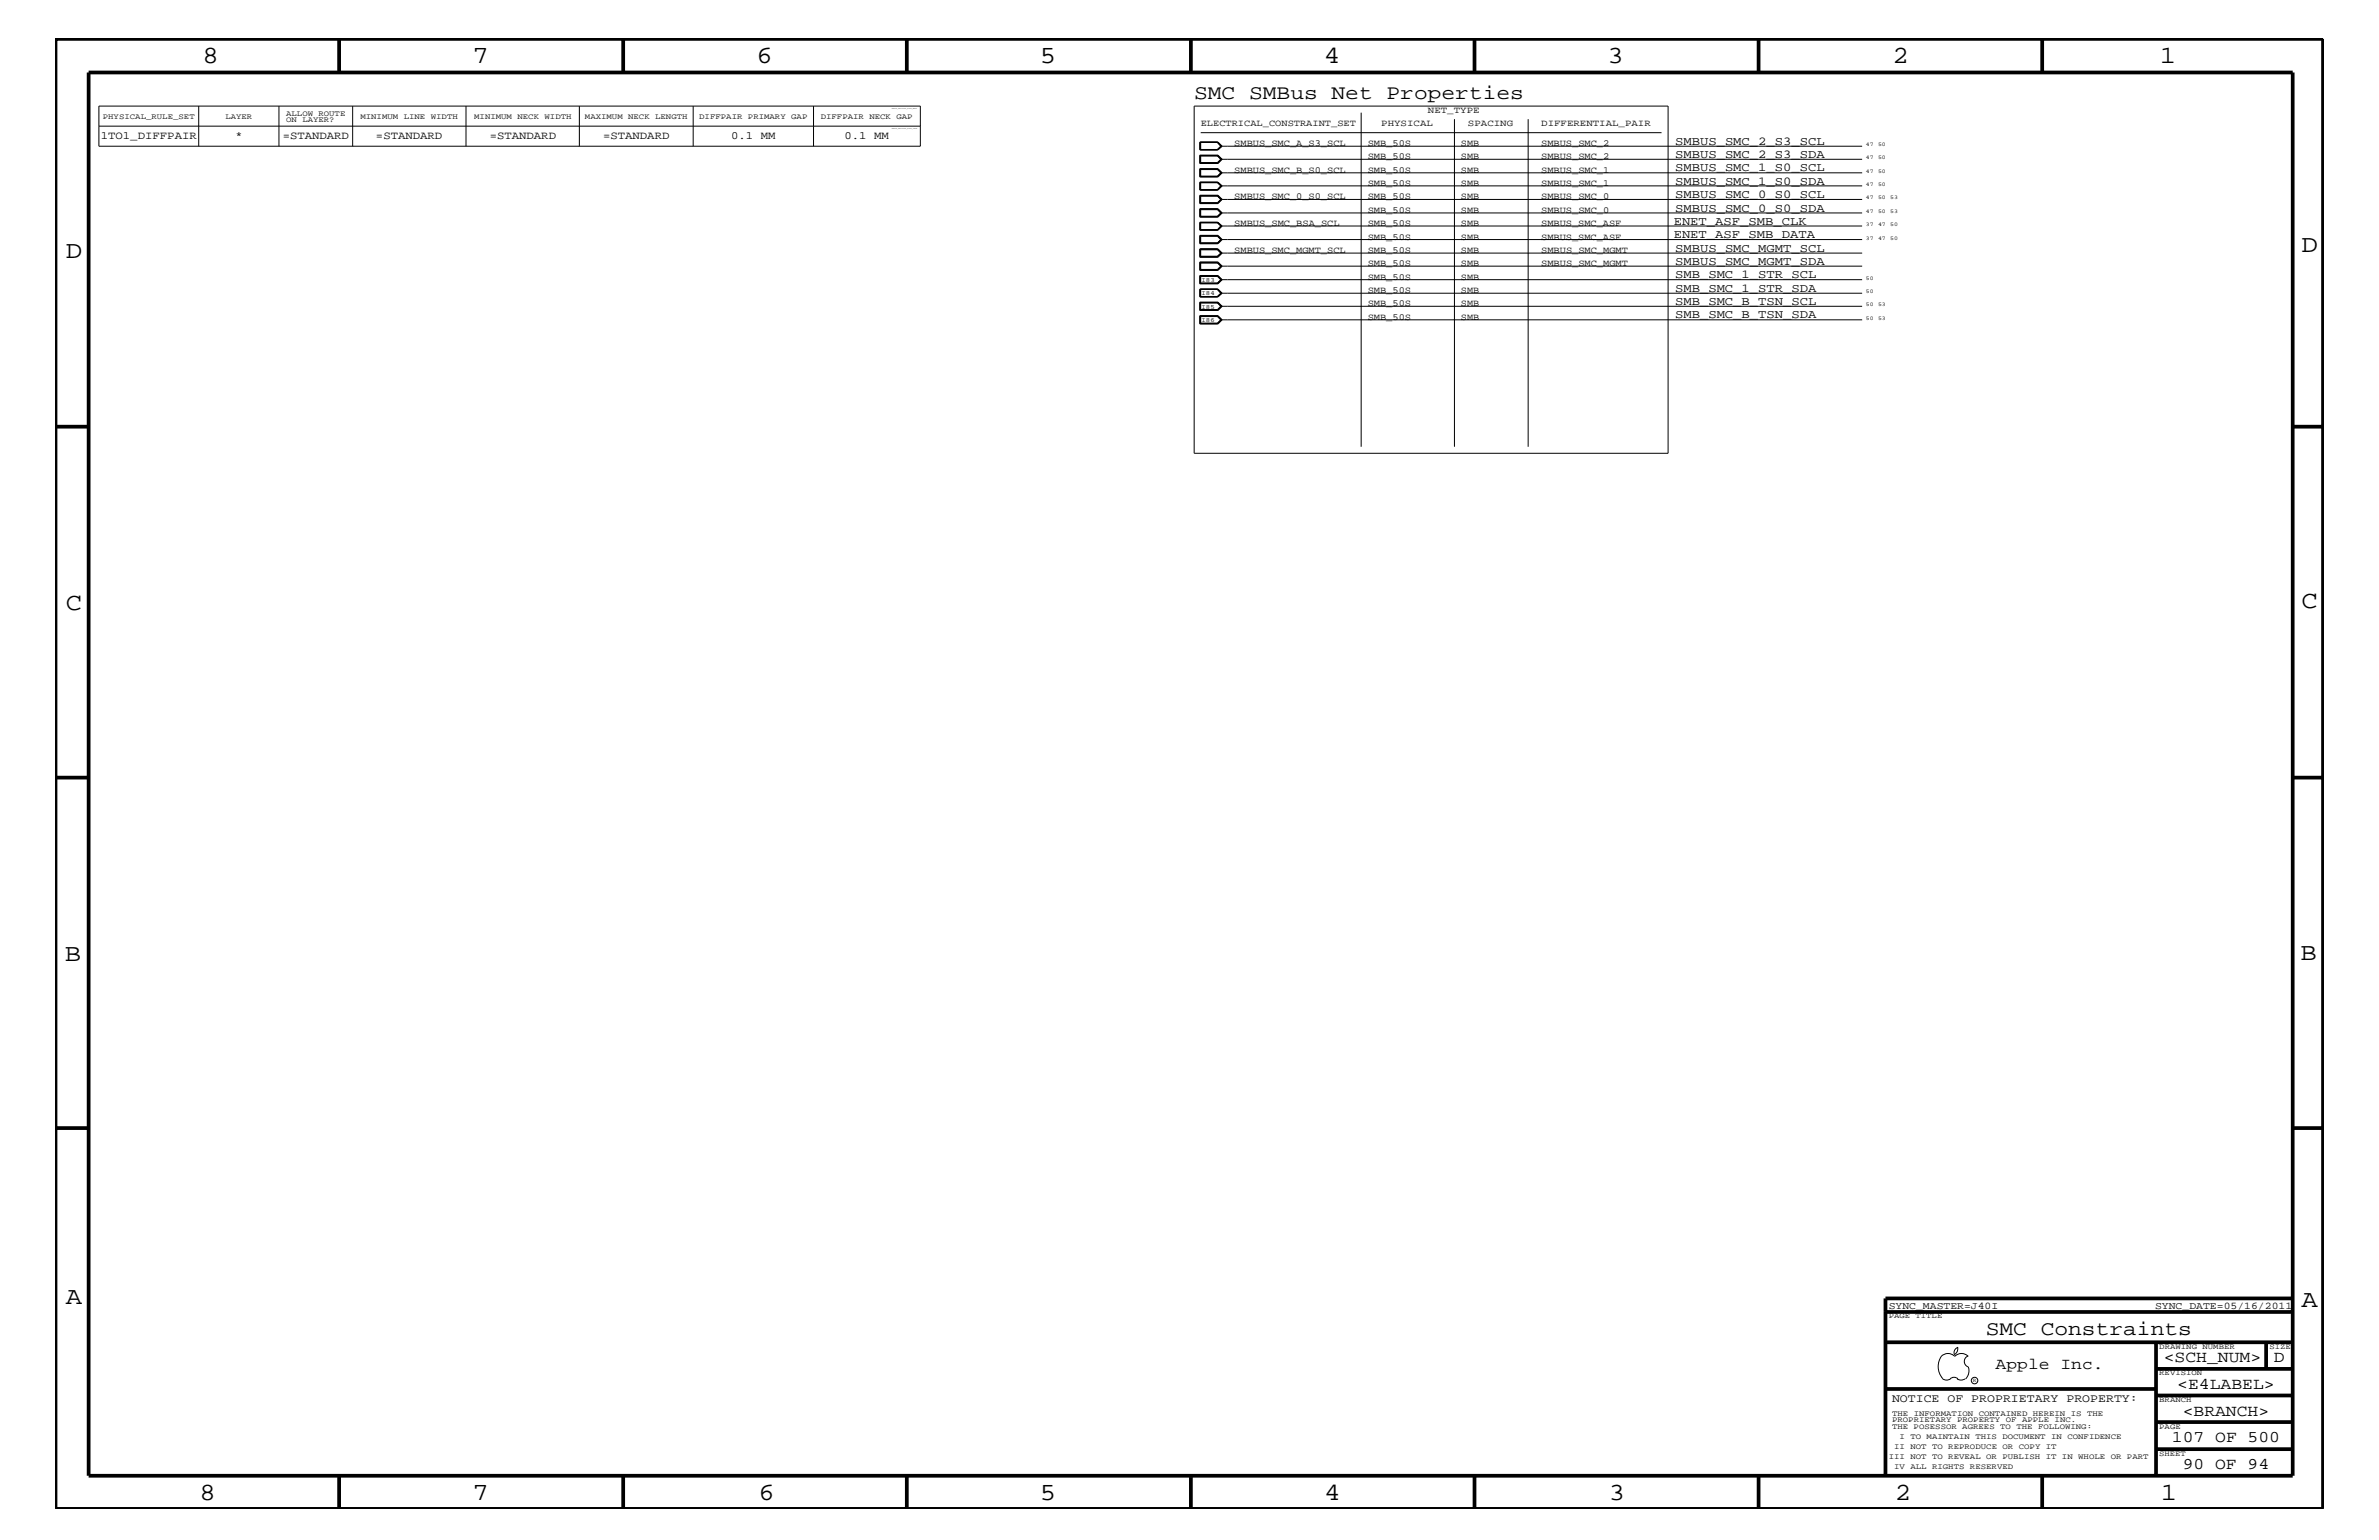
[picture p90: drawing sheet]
<svg xmlns="http://www.w3.org/2000/svg" width="432mm" height="279mm" viewBox="0 0 432 279" stroke-linecap="round" stroke-linejoin="round" font-family="sans-serif">
<defs><g id="words">
<g font-size="4.5">
<text x="36.7" y="11.5">8</text>
<text x="85.8" y="11.5">7</text>
<text x="137.3" y="11.5">6</text>
<text x="188.7" y="11.5">5</text>
<text x="240.3" y="11.5">4</text>
<text x="291.8" y="11.5">3</text>
<text x="343.5" y="11.5">2</text>
<text x="392" y="11.5">1</text>
<text x="11.9" y="46.8">D</text>
<text x="417.7" y="45.7">D</text>
<text x="11.9" y="110.6">C</text>
<text x="417.7" y="110.3">C</text>
<text x="11.8" y="174.3">B</text>
<text x="417.6" y="174.2">B</text>
<text x="11.9" y="236.7">A</text>
<text x="417.7" y="237.1">A</text>
<text x="36.2" y="272.1">8</text>
<text x="85.8" y="272.1">7</text>
<text x="137.7" y="272.1">6</text>
<text x="188.7" y="272.1">5</text>
<text x="240.4" y="272.1">4</text>
<text x="292" y="272.1">3</text>
<text x="343.9" y="272.1">2</text>
<text x="392.2" y="272.1">1</text>
</g>
<g font-size="3.7">
<text x="216.7" y="18">SMC SMBus Net Properties</text>
<text x="360.4" y="242.3">SMC Constraints</text>
</g>
<g font-size="3">
<text x="362.2" y="248.4">Apple Inc.</text>
<text x="392.7" y="247.1">&lt;SCH_NUM&gt;</text>
<text x="395.2" y="252">&lt;E4LABEL&gt;</text>
<text x="412.7" y="247.1">D</text>
<text x="396.2" y="256.8">&lt;BRANCH&gt;</text>
<text x="394.2" y="261.6">107 OF 500</text>
<text x="396.2" y="266.6">90 OF 94</text>
</g>
<g font-size="2.2">
<text x="304" y="28.6">SMBUS_SMC_2_S3_SDA</text>
<text x="304" y="26.3">SMBUS_SMC_2_S3_SCL</text>
<text x="304" y="31.1">SMBUS_SMC_1_S0_SCL</text>
<text x="304" y="33.6">SMBUS_SMC_1_S0_SDA</text>
<text x="304" y="35.9">SMBUS_SMC_0_S0_SCL</text>
<text x="303.8" y="40.8">ENET_ASF_SMB_CLK</text>
<text x="304" y="38.4">SMBUS_SMC_0_S0_SDA</text>
<text x="303.8" y="43.2">ENET_ASF_SMB_DATA</text>
<text x="304" y="45.7">SMBUS_SMC_MGMT_SCL</text>
<text x="304" y="52.9">SMB_SMC_1_STR_SDA</text>
<text x="304" y="48">SMBUS_SMC_MGMT_SDA</text>
<text x="304" y="50.5">SMB_SMC_1_STR_SCL</text>
<text x="304" y="55.3">SMB_SMC_B_TSN_SCL</text>
<text x="304" y="57.8">SMB_SMC_B_TSN_SDA</text>
</g>
<text font-size="2.1" x="343.4" y="254.4">NOTICE OF PROPRIETARY PROPERTY:</text>
<g font-size="2">
<text x="18.3" y="25.3">1TO1_DIFFPAIR</text>
<text x="42.7" y="25.3">*</text>
<text x="51.3" y="25.3">=STANDARD</text>
<text x="68.2" y="25.3">=STANDARD</text>
<text x="88.9" y="25.3">=STANDARD</text>
<text x="109.5" y="25.3">=STANDARD</text>
<text x="132.7" y="25.3">0.1 MM</text>
<text x="153.3" y="25.3">0.1 MM</text>
</g>
<g font-size="1.9">
<text x="342.8" y="237.4">SYNC_MASTER=J40I</text>
<text x="391.2" y="237.4">SYNC_DATE=05/16/2011</text>
</g>
<g font-size="1.7">
<text x="217.9" y="22.9">ELECTRICAL_CONSTRAINT_SET</text>
<text x="250.7" y="22.9">PHYSICAL</text>
<text x="259.2" y="20.4">NET_TYPE</text>
<text x="266.4" y="22.9">SPACING</text>
<text x="279.7" y="22.9">DIFFERENTIAL_PAIR</text>
<text x="224" y="26.5">SMBUS_SMC_A_S3_SCL</text>
<text x="248.2" y="28.9">SMB_50S</text>
<text x="248.2" y="26.5">SMB_50S</text>
<text x="265.2" y="28.9">SMB</text>
<text x="265.2" y="26.5">SMB</text>
<text x="279.7" y="28.9">SMBUS_SMC_2</text>
<text x="279.7" y="26.5">SMBUS_SMC_2</text>
<text x="224" y="31.4">SMBUS_SMC_B_S0_SCL</text>
<text x="248.2" y="31.4">SMB_50S</text>
<text x="248.2" y="33.7">SMB_50S</text>
<text x="265.2" y="31.4">SMB</text>
<text x="265.2" y="33.7">SMB</text>
<text x="279.7" y="31.4">SMBUS_SMC_1</text>
<text x="279.7" y="33.7">SMBUS_SMC_1</text>
<text x="224" y="36.2">SMBUS_SMC_0_S0_SCL</text>
<text x="224" y="41">SMBUS_SMC_BSA_SCL</text>
<text x="248.2" y="36.2">SMB_50S</text>
<text x="248.2" y="41">SMB_50S</text>
<text x="248.2" y="38.6">SMB_50S</text>
<text x="265.2" y="36.2">SMB</text>
<text x="265.2" y="41">SMB</text>
<text x="265.2" y="38.6">SMB</text>
<text x="279.7" y="36.2">SMBUS_SMC_0</text>
<text x="279.7" y="41">SMBUS_SMC_ASF</text>
<text x="279.7" y="38.6">SMBUS_SMC_0</text>
<text x="224" y="45.9">SMBUS_SMC_MGMT_SCL</text>
<text x="248.2" y="43.5">SMB_50S</text>
<text x="248.2" y="45.9">SMB_50S</text>
<text x="265.2" y="43.5">SMB</text>
<text x="265.2" y="45.9">SMB</text>
<text x="279.7" y="43.5">SMBUS_SMC_ASF</text>
<text x="279.7" y="45.9">SMBUS_SMC_MGMT</text>
<text x="248.2" y="53.2">SMB_50S</text>
<text x="248.2" y="48.3">SMB_50S</text>
<text x="248.2" y="50.7">SMB_50S</text>
<text x="265.2" y="53.2">SMB</text>
<text x="265.2" y="48.3">SMB</text>
<text x="265.2" y="50.7">SMB</text>
<text x="279.7" y="48.3">SMBUS_SMC_MGMT</text>
<text x="248.2" y="55.6">SMB_50S</text>
<text x="248.2" y="58">SMB_50S</text>
<text x="265.2" y="55.6">SMB</text>
<text x="265.2" y="58">SMB</text>
</g>
<g font-size="1.4">
<text x="18.7" y="21.6">PHYSICAL_RULE_SET</text>
<text x="40.9" y="21.6">LAYER</text>
<text x="51.9" y="21">ALLOW ROUTE</text>
<text x="51.9" y="22.2">ON LAYER?</text>
<text x="65.4" y="21.6">MINIMUM LINE WIDTH</text>
<text x="86.1" y="21.6">MINIMUM NECK WIDTH</text>
<text x="106.2" y="21.6">MAXIMUM NECK LENGTH</text>
<text x="126.9" y="21.6">DIFFPAIR PRIMARY GAP</text>
<text x="149" y="21.6">DIFFPAIR NECK GAP</text>
<text x="342.8" y="239.2">PAGE TITLE</text>
<text x="391.9" y="244.7">DRAWING NUMBER</text>
<text x="411.9" y="244.7">SIZE</text>
<text x="391.9" y="249.5">REVISION</text>
<text x="343.4" y="256.8">THE INFORMATION CONTAINED HEREIN IS THE</text>
<text x="391.9" y="254.4">BRANCH</text>
<text x="343.4" y="258">PROPRIETARY PROPERTY OF APPLE INC.</text>
<text x="343.4" y="259.3">THE POSESSOR AGREES TO THE FOLLOWING:</text>
<text x="343.8" y="262.9">II NOT TO REPRODUCE OR COPY IT</text>
<text x="344.8" y="261.1">I TO MAINTAIN THIS DOCUMENT IN CONFIDENCE</text>
<text x="391.9" y="259.3">PAGE</text>
<text x="342.8" y="264.7">III NOT TO REVEAL OR PUBLISH IT IN WHOLE OR PART</text>
<text x="343.8" y="266.6">IV ALL RIGHTS RESERVED</text>
<text x="391.9" y="264.1">SHEET</text>
</g>
<g font-size="1.2">
<text x="218.1" y="51.1">I83</text>
<text x="218.1" y="53.5">I84</text>
<text x="218.1" y="56">I85</text>
<text x="218.1" y="58.4">I86</text>
</g>
<g font-size="1">
<text x="338.7" y="28.9">47</text>
<text x="338.7" y="26.5">47</text>
<text x="340.9" y="28.9">50</text>
<text x="340.9" y="26.5">50</text>
<text x="338.7" y="31.4">47</text>
<text x="338.7" y="33.7">47</text>
<text x="340.9" y="31.4">50</text>
<text x="340.9" y="33.7">50</text>
<text x="338.7" y="36.2">47</text>
<text x="338.7" y="41">37</text>
<text x="338.7" y="38.6">47</text>
<text x="340.9" y="36.2">50</text>
<text x="340.9" y="41">47</text>
<text x="340.9" y="38.6">50</text>
<text x="343.1" y="36.2">53</text>
<text x="343.1" y="41">50</text>
<text x="343.1" y="38.6">53</text>
<text x="338.7" y="43.5">37</text>
<text x="340.9" y="43.5">47</text>
<text x="343.1" y="43.5">50</text>
<text x="338.7" y="53.2">50</text>
<text x="338.7" y="50.7">50</text>
<text x="338.7" y="55.6">50</text>
<text x="338.7" y="58">50</text>
<text x="340.9" y="55.6">53</text>
<text x="340.9" y="58">53</text>
<text x="358.1" y="250.7">R</text>
</g>
<g font-size=".3">
<text x="161.9" y="23.5">TABLE_PHYSICAL_RULE_ITEM</text>
<text x="161.9" y="19.8">TABLE_PHYSICAL_RULE_HEAD</text>
</g>
</g></defs>
<g fill="none" stroke="#000" stroke-width=".18">
<path d="M17.9 19.2h149.1v7.3h-149.1zM36.1 19.2v7.3M50.6 19.2v7.3M64 19.2v7.3M84.6 19.2v7.3M105.2 19.2v7.3M125.8 19.2v7.3M147.7 19.2v7.3M216.7 19.2h86.1v63h-86.1zM17.9 22.9h149.1M217.8 28.1h3.3l.7 .8-.7 .8h-3.3zM217.8 25.8h3.3l.7 .7-.7 .7h-3.3z"/>
<path d="M217.8 30.6h3.3l.7 .8-.7 .7h-3.3zM217.8 33h3.3l.7 .7-.7 .8h-3.3zM217.8 35.4h3.3l.7 .8-.7 .7h-3.3zM217.8 37.9h3.3l.7 .7-.7 .8h-3.3zM217.8 25.8v1.4M217.8 33v1.5M217.8 37.9v1.4h3.2M217.8 27.1h3.2M217.8 25.9h3.2M217.8 34.4h3.2M217.8 33.1h3.2M217.8 38h3.2l.7 .6-.7 .7"/>
<path d="M217.9 28.3h3.1l.6 .6-.6 .6h-3.1zM217.9 25.9v1.2M217.9 30.8h3.1l.6 .6-.6 .5h-3.1zM217.9 33.1v1.3M217.9 35.6h3.1l.6 .6-.6 .6h-3.1zM217.9 38h3.1l.6 .6-.6 .6h-3.1zM217.9 24.1h83.7M221 28.2l.7 .7-.7 .7h-3.2M221 28.2l.7 .7-.7 .8M221 28.2h-3.2v1.5M221 30.7h-3.2v1.3h3.2M221 35.5h-3.2v1.4h3.2"/>
<path d="M221 25.9l.7 .6-.7 .6M221 25.8l.7 .7-.7 .7M221 25.9l.6 .6M221 30.7l.7 .7-.7 .6M221 33.1l.7 .6-.7 .7M221 33l.7 .7-.7 .8M221 33.1l.6 .6M221 35.5l.7 .7-.7 .7M221 37.9l.7 .7-.7 .7M221.6 28.9h116.4M221.6 26.5l-.6 .6M221.6 26.5h116.4"/>
<path d="M221.6 31.4h116.4M221.6 33.7l-.6 .7M221.6 33.7h116.4M221.6 36.2h116.4M221.6 38.6h116.4M247.1 20.4v60.7M264 21.6v59.5M277.4 21.6v59.5M217.8 40.3h3.3l.7 .7-.7 .8h-3.3zM217.8 42.7h3.3l.7 .8-.7 .7h-3.3zM217.8 45.2h3.3l.7 .7-.7 .8h-3.3zM217.8 47.5h3.3l.7 .8-.7 .8h-3.3z"/>
<path d="M217.8 50h3.3l.7 .7-.7 .8h-3.3zM217.8 52.4h3.3l.7 .8-.7 .7h-3.3zM217.8 54.8h3.3l.7 .8-.7 .7h-3.3zM217.8 57.3h3.3l.7 .7-.7 .8h-3.3zM217.8 40.3v1.5M217.8 45.2v1.4h3.2l.7-.7-.7-.7M217.8 49.1v-1.5h3.2l.7 .7-.7 .8M217.8 52.4v1.5M217.8 41.7h3.2M217.8 40.4h3.2M217.8 46.5h3.2M217.8 45.2h3.2l.7 .7-.7 .6"/>
<path d="M217.8 47.7h3.2M217.8 53.8h3.2M217.8 52.5h3.2M217.9 40.4v1.3M217.9 42.9h3.1l.6 .6-.6 .6h-3.1zM217.9 47.7v1.2h3.1l.6-.6M217.9 50.2h3.1l.6 .5-.6 .6h-3.1zM217.9 52.5v1.3M217.9 55h3.1l.6 .6-.6 .6h-3.1zM217.9 57.4h3.1l.6 .6-.6 .6h-3.1zM221 42.8h-3.2v1.3h3.2M221 50.1h-3.2v1.3h3.2"/>
<path d="M221 54.9h-3.2v1.4M221 57.3h-3.2v1.4h3.2M221 40.4l.7 .6-.7 .7M221 40.3l.7 .7-.7 .8M221 40.4l.6 .6M221 42.8l.7 .7-.7 .6M221 47.7l.7 .6-.7 .7h-3.2M221 47.7l.6 .6M221 50.1l.7 .6-.7 .7M221 52.5l.7 .7-.7 .6M221 52.4l.7 .8-.7 .7M221 52.5l.6 .7"/>
<path d="M221 54.9l.7 .7-.7 .6h-3.2M221 54.9l.7 .7-.7 .7M221 57.3l.7 .7-.7 .7M221.6 45.9l-.6-.6h-3.1v1.2M221.6 41l-.6 .7M221.6 41h116.4M221.6 43.5h116.4M221.6 45.9l-.6 .6M221.6 45.9h116.4M221.6 48.3h116.4M221.6 50.7h116.4M221.6 53.2l-.6 .6"/>
<path d="M221.6 53.2h116.4M221.6 55.6h116.4M221.6 58h116.4M352.3 246.1a1.72 1.72 0 0 1 2.5 0 1.69 1.69 0 0 1 2.4 0M352.4 246a3.2 3.2 0 0 0 .4 4.3l.8 .1 .4-.2M354 250.2l.7-.3 .7 .3M355.2 250.2l.7 .2 .7-.2M355.3 244.4v.3a1.18 1.18 0 0 1-.6 1.1M355.4 244.4a.99 .99 0 0 0-.6 1.4M357.2 246a1.04 1.04 0 0 0-.7 1 1.04 1.04 0 0 0 .7 1M357.3 248l.1 .7a2.11 2.11 0 0 1-.6 1.5"/>
<circle cx="358.4" cy="250.5" r=".59"/>
</g>
<g fill="none" stroke="#000" stroke-width=".68" stroke-linecap="butt">
<path d="M10.1 7.1h411.5v266.7h-411.5zM16.1 13.2h400v254.5h-400zM61.6 7.1v6.1M113.1 7.1v6.1M164.6 7.1v6.1M216.2 7.1v6.1M267.6 7.1v6.1M319.2 7.1v6.1M370.7 7.1v6.1M10.1 77.4h6M416.1 77.4h5.5M10.1 141.1h6"/>
<path d="M416.1 141.1h5.5M10.1 204.7h6M416.1 204.7h5.5M342.2 238h73.9M416.1 235.6h-73.9v32.1M342.2 243.5h73.9M342.2 252h49.1M391.3 248.4h24.8M391.3 243.5v24.2M391.3 258h24.8M391.3 253.2h24.8M411.3 243.5v4.9"/>
<path d="M61.6 267.7v6.1M113.1 267.7v6.1M164.6 267.7v6.1M216.2 268v5.8M267.6 267.7v6.1M319.2 267.7v6.1M370.7 267.7v6.1M391.3 262.9h24.8"/>
</g>
<use href="#words"/>
</svg>
